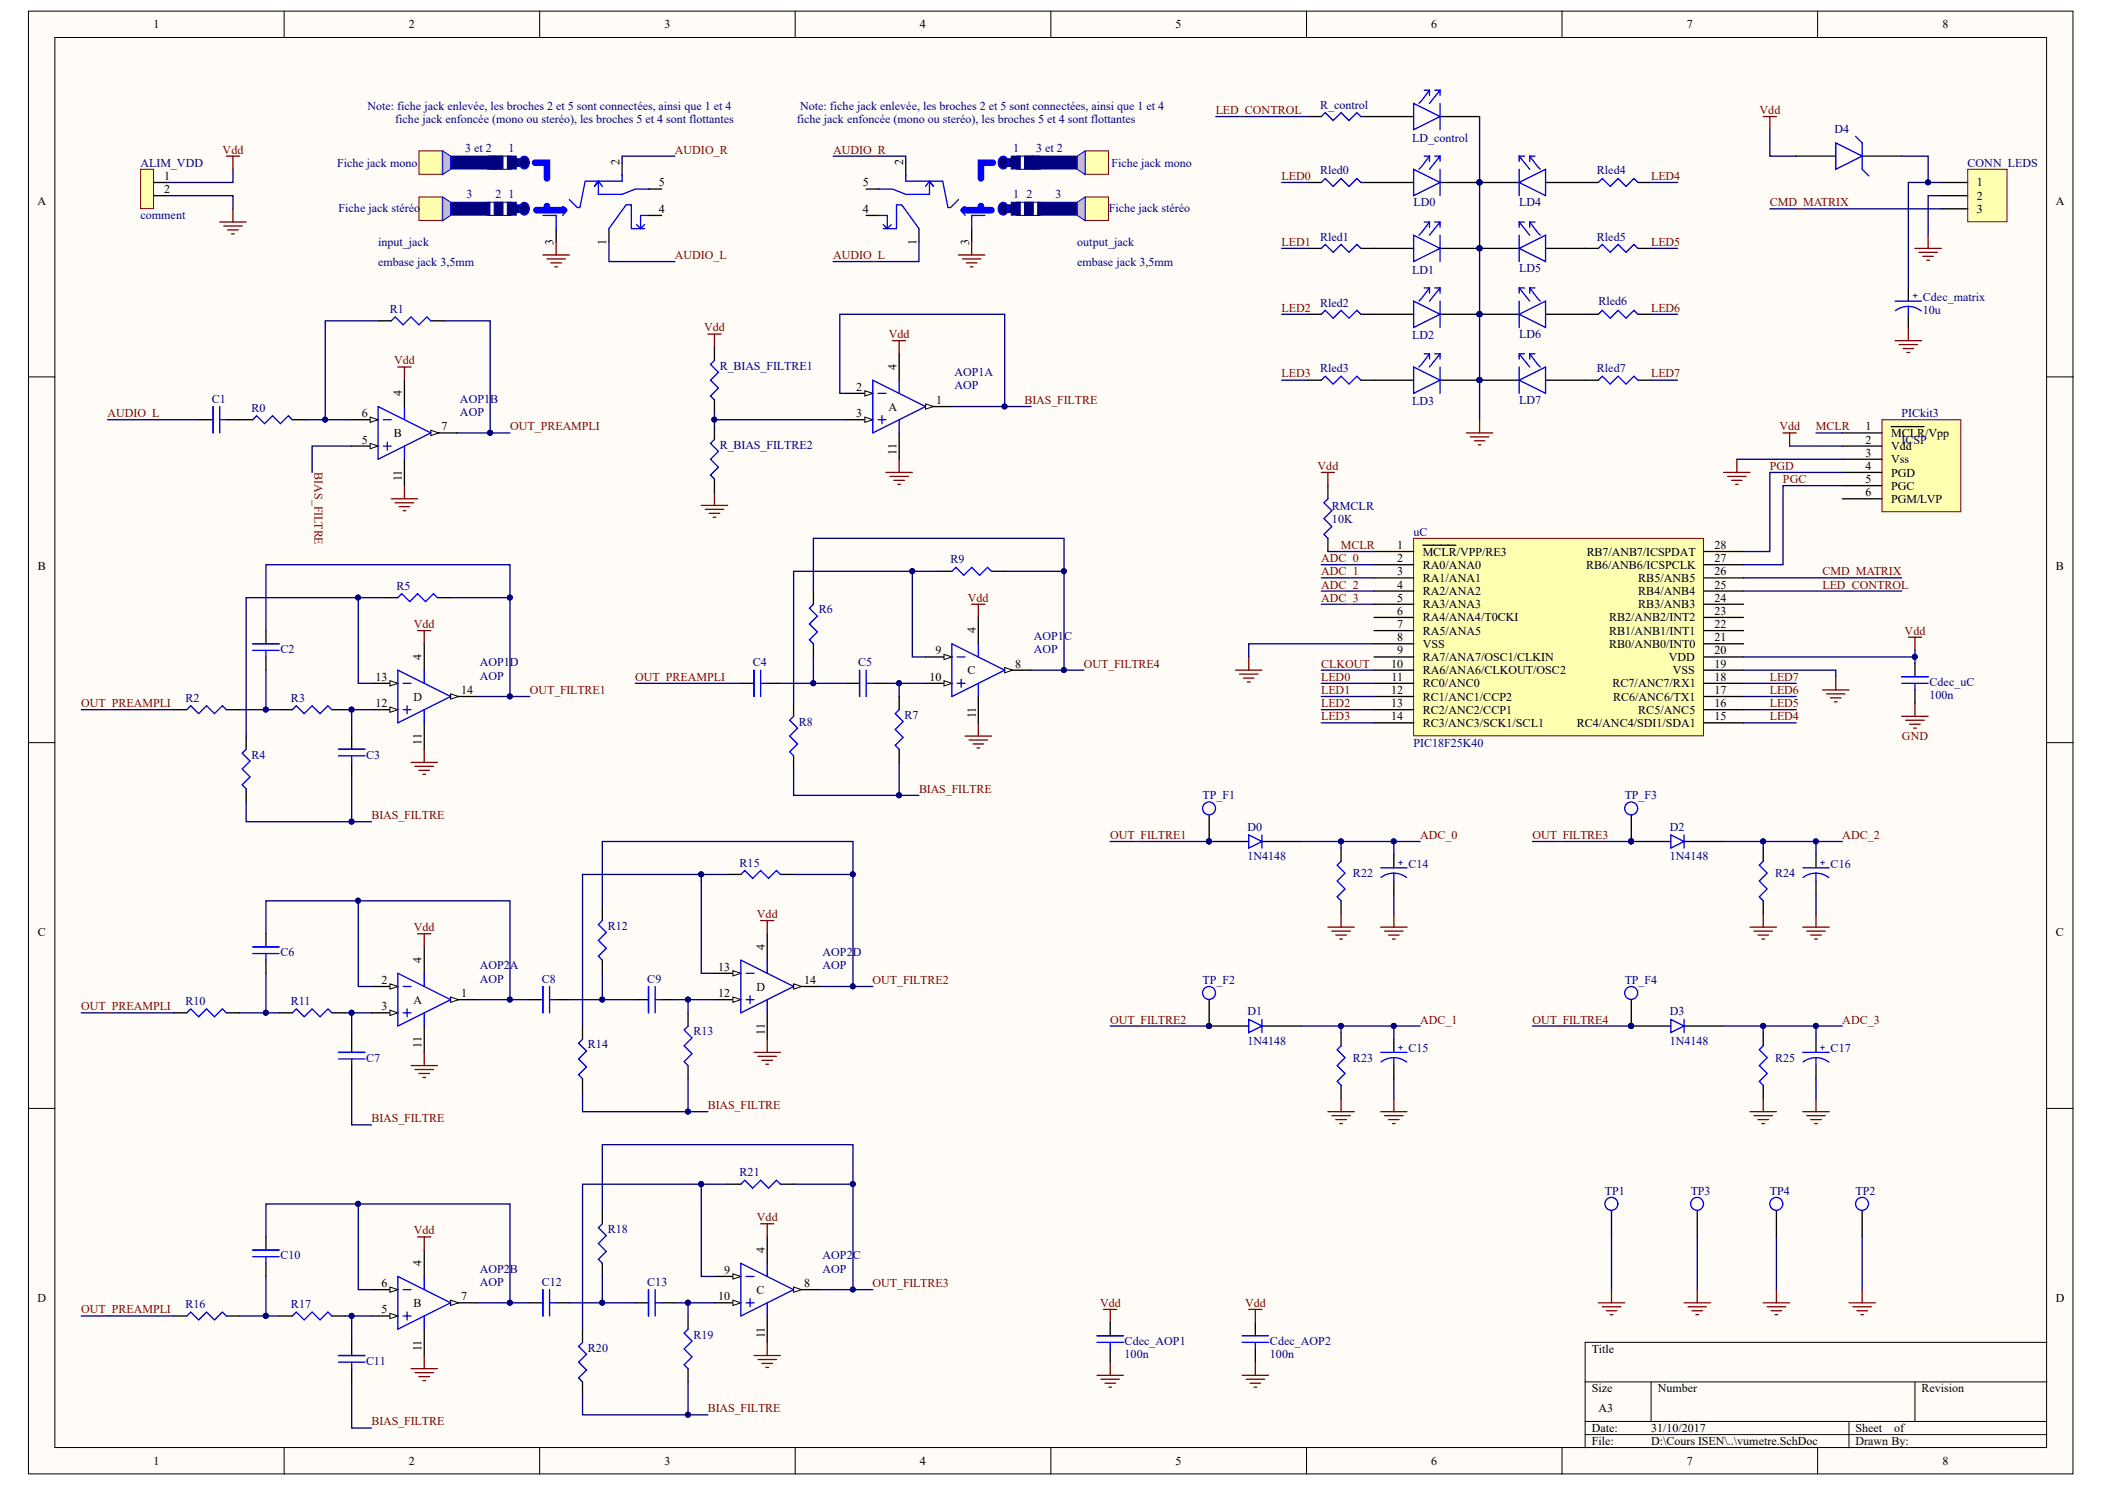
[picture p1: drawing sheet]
<svg xmlns="http://www.w3.org/2000/svg" width="297mm" height="210mm" viewBox="0 0 297 210" stroke-linecap="round" stroke-linejoin="round" font-family="sans-serif">
<defs><g id="words">
<g font-size="1.7">
<text x="21.7" y="4">1</text>
<text x="57.7" y="4">2</text>
<text x="93.7" y="4">3</text>
<text x="129.8" y="4">4</text>
<text x="165.9" y="4">5</text>
<text x="202" y="4">6</text>
<text x="238" y="4">7</text>
<text x="274.1" y="4">8</text>
<text x="87.4" y="23.3" transform="rotate(-90 87.4 23.3)">2</text>
<text x="127.4" y="23.3" transform="rotate(-90 127.4 23.3)">2</text>
<text x="5.3" y="28.9">A</text>
<text x="23.2" y="25.4">1</text>
<text x="23.2" y="27.2">2</text>
<text x="93" y="26.3">5</text>
<text x="121.7" y="26.3">5</text>
<text x="279" y="26.3">1</text>
<text x="279" y="28.2">2</text>
<text x="290.1" y="28.9">A</text>
<text x="78.1" y="34.6" transform="rotate(-90 78.1 34.6)">3</text>
<text x="85.5" y="34.6" transform="rotate(-90 85.5 34.6)">1</text>
<text x="93" y="30">4</text>
<text x="121.7" y="30">4</text>
<text x="129.3" y="34.6" transform="rotate(-90 129.3 34.6)">1</text>
<text x="136.8" y="34.6" transform="rotate(-90 136.8 34.6)">3</text>
<text x="279" y="30">3</text>
<text x="126.5" y="52.1" transform="rotate(-90 126.5 52.1)">4</text>
<text x="51" y="58.9">6</text>
<text x="56.7" y="55.9" transform="rotate(-90 56.7 55.9)">4</text>
<text x="120.8" y="55.1">2</text>
<text x="120.8" y="58.9">3</text>
<text x="125.4" y="57.9">A</text>
<text x="132.1" y="57">1</text>
<text x="51" y="62.6">5</text>
<text x="55.6" y="61.7">B</text>
<text x="62.3" y="60.7">7</text>
<text x="126.5" y="64.2" transform="rotate(-90 126.5 64.2)">11</text>
<text x="263.2" y="60.7">1</text>
<text x="263.2" y="62.6">2</text>
<text x="263.2" y="64.4">3</text>
<text x="266.9" y="61.7">MCLR/Vpp</text>
<text x="266.9" y="63.5">Vdd</text>
<text x="266.9" y="65.4">Vss</text>
<text x="56.7" y="67.9" transform="rotate(-90 56.7 67.9)">11</text>
<text x="263.2" y="66.3">4</text>
<text x="263.2" y="68.2">5</text>
<text x="263.2" y="70">6</text>
<text x="266.9" y="67.2">PGD</text>
<text x="266.9" y="69.1">PGC</text>
<text x="266.9" y="70.9">PGM/LVP</text>
<text x="197.1" y="77.4">1</text>
<text x="241.9" y="77.4">28</text>
<text x="5.3" y="80.4">B</text>
<text x="197.1" y="83">4</text>
<text x="197.1" y="81.2">3</text>
<text x="197.1" y="79.3">2</text>
<text x="200.8" y="84">RA2/ANA2</text>
<text x="200.8" y="82.1">RA1/ANA1</text>
<text x="200.8" y="80.2">RA0/ANA0</text>
<text x="200.8" y="78.4">MCLR/VPP/RE3</text>
<text x="223.8" y="80.2">RB6/ANB6/ICSPCLK</text>
<text x="223.9" y="78.4">RB7/ANB7/ICSPDAT</text>
<text x="231.2" y="82.1">RB5/ANB5</text>
<text x="231.2" y="84">RB4/ANB4</text>
<text x="241.9" y="79.3">27</text>
<text x="241.9" y="81.2">26</text>
<text x="241.9" y="83">25</text>
<text x="290.1" y="80.4">B</text>
<text x="137.7" y="89.3" transform="rotate(-90 137.7 89.3)">4</text>
<text x="197.1" y="88.6">7</text>
<text x="197.1" y="86.7">6</text>
<text x="197.1" y="84.9">5</text>
<text x="200.8" y="89.5">RA5/ANA5</text>
<text x="200.8" y="87.7">RA4/ANA4/T0CKI</text>
<text x="200.8" y="85.8">RA3/ANA3</text>
<text x="227.1" y="87.7">RB2/ANB2/INT2</text>
<text x="227.1" y="89.5">RB1/ANB1/INT1</text>
<text x="231.2" y="85.8">RB3/ANB3</text>
<text x="241.9" y="84.9">24</text>
<text x="241.9" y="86.7">23</text>
<text x="241.9" y="88.6">22</text>
<text x="59.5" y="93" transform="rotate(-90 59.5 93)">4</text>
<text x="132" y="92.3">9</text>
<text x="136.5" y="95.1">C</text>
<text x="143.3" y="94.2">8</text>
<text x="196.3" y="94.2">10</text>
<text x="197.1" y="92.3">9</text>
<text x="197.1" y="90.5">8</text>
<text x="200.8" y="95.1">RA6/ANA6/CLKOUT/OSC2</text>
<text x="200.8" y="93.2">RA7/ANA7/OSC1/CLKIN</text>
<text x="200.8" y="91.4">VSS</text>
<text x="227.1" y="91.4">RB0/ANB0/INT0</text>
<text x="235.5" y="93.2">VDD</text>
<text x="236" y="95.1">VSS</text>
<text x="241.9" y="90.5">21</text>
<text x="241.9" y="92.3">20</text>
<text x="241.9" y="94.2">19</text>
<text x="53" y="99.7">12</text>
<text x="53" y="96">13</text>
<text x="58.4" y="98.8">D</text>
<text x="65.1" y="97.9">14</text>
<text x="131.2" y="96">10</text>
<text x="137.7" y="101.4" transform="rotate(-90 137.7 101.4)">11</text>
<text x="196.3" y="101.6">14</text>
<text x="196.3" y="99.7">13</text>
<text x="196.3" y="97.9">12</text>
<text x="196.4" y="96">11</text>
<text x="200.8" y="100.7">RC2/ANC2/CCP1</text>
<text x="200.8" y="98.8">RC1/ANC1/CCP2</text>
<text x="200.8" y="97">RC0/ANC0</text>
<text x="227.5" y="97">RC7/ANC7/RX1</text>
<text x="227.6" y="98.8">RC6/ANC6/TX1</text>
<text x="231.2" y="100.7">RC5/ANC5</text>
<text x="241.9" y="96">18</text>
<text x="241.9" y="97.9">17</text>
<text x="241.9" y="99.7">16</text>
<text x="241.9" y="101.6">15</text>
<text x="59.5" y="105.1" transform="rotate(-90 59.5 105.1)">11</text>
<text x="200.8" y="102.5">RC3/ANC3/SCK1/SCL1</text>
<text x="222.5" y="102.5">RC4/ANC4/SDI1/SDA1</text>
<text x="5.3" y="132.1">C</text>
<text x="59.5" y="135.8" transform="rotate(-90 59.5 135.8)">4</text>
<text x="101.4" y="137">13</text>
<text x="107.9" y="134" transform="rotate(-90 107.9 134)">4</text>
<text x="290.1" y="132.1">C</text>
<text x="53.8" y="138.8">2</text>
<text x="53.8" y="142.5">3</text>
<text x="58.4" y="141.6">A</text>
<text x="65.1" y="140.7">1</text>
<text x="101.4" y="140.7">12</text>
<text x="106.8" y="139.7">D</text>
<text x="113.5" y="138.8">14</text>
<text x="59.5" y="147.9" transform="rotate(-90 59.5 147.9)">11</text>
<text x="107.9" y="146" transform="rotate(-90 107.9 146)">11</text>
<text x="59.5" y="178.6" transform="rotate(-90 59.5 178.6)">4</text>
<text x="102.2" y="179.7">9</text>
<text x="107.9" y="176.7" transform="rotate(-90 107.9 176.7)">4</text>
<text x="5.3" y="183.7">D</text>
<text x="53.8" y="185.3">5</text>
<text x="53.8" y="181.6">6</text>
<text x="58.4" y="184.3">B</text>
<text x="65.1" y="183.4">7</text>
<text x="101.4" y="183.4">10</text>
<text x="106.8" y="182.5">C</text>
<text x="113.5" y="181.6">8</text>
<text x="290.1" y="183.7">D</text>
<text x="59.5" y="190.6" transform="rotate(-90 59.5 190.6)">11</text>
<text x="107.9" y="188.7" transform="rotate(-90 107.9 188.7)">11</text>
<text x="224.6" y="190.8">Title</text>
<text x="224.6" y="196.4">Size</text>
<text x="233.9" y="196.4">Number</text>
<text x="271.1" y="196.4">Revision</text>
<text x="224.6" y="202">Date:</text>
<text x="224.6" y="203.9">File:</text>
<text x="225.6" y="199.2">A3</text>
<text x="233" y="202">31/10/2017</text>
<text x="233" y="203.9">D:\Cours ISEN\..\vumetre.SchDoc</text>
<text x="261.8" y="202">Sheet</text>
<text x="261.8" y="203.9">Drawn By:</text>
<text x="267.3" y="202">of</text>
<text x="21.7" y="206.6">1</text>
<text x="57.7" y="206.6">2</text>
<text x="93.7" y="206.6">3</text>
<text x="129.8" y="206.6">4</text>
<text x="165.9" y="206.6">5</text>
<text x="202" y="206.6">6</text>
<text x="238" y="206.6">7</text>
<text x="274.1" y="206.6">8</text>
</g>
<g font-size="1.7" fill="#000080">
<text x="51.8" y="15.5">Note: fiche jack enlevée, les broches 2 et 5 sont connectées, ainsi que 1 et 4</text>
<text x="55.8" y="17.4">fiche jack enfoncée (mono ou steréo), les broches 5 et 4 sont flottantes</text>
<text x="112.4" y="17.4">fiche jack enfoncée (mono ou steréo), les broches 5 et 4 sont flottantes</text>
<text x="112.9" y="15.5">Note: fiche jack enlevée, les broches 2 et 5 sont connectées, ainsi que 1 et 4</text>
<text x="186.3" y="15.3">R_control</text>
<text x="19.8" y="23.5">ALIM_VDD</text>
<text x="47.6" y="23.5">Fiche jack mono</text>
<text x="65.6" y="21.5">3 et 2</text>
<text x="71.8" y="21.5">1</text>
<text x="143" y="21.5">1</text>
<text x="146.2" y="21.5">3 et 2</text>
<text x="156.8" y="23.5">Fiche jack mono</text>
<text x="199.3" y="20">LD_control</text>
<text x="258.9" y="18.7">D4</text>
<text x="277.6" y="23.5">CONN_LEDS</text>
<text x="47.8" y="29.9">Fiche jack stéréo</text>
<text x="65.8" y="28">3</text>
<text x="69.9" y="28">2</text>
<text x="71.8" y="28">1</text>
<text x="143" y="28">1</text>
<text x="144.8" y="28">2</text>
<text x="148.9" y="28">3</text>
<text x="156.5" y="29.9">Fiche jack stéréo</text>
<text x="186.3" y="24.6">Rled0</text>
<text x="199.5" y="29.1">LD0</text>
<text x="214.4" y="29.1">LD4</text>
<text x="225.3" y="24.6">Rled4</text>
<text x="19.8" y="30.9">comment</text>
<text x="53.4" y="34.7">input_jack</text>
<text x="152" y="34.7">output_jack</text>
<text x="186.3" y="33.9">Rled1</text>
<text x="225.3" y="33.9">Rled5</text>
<text x="53.4" y="37.5">embase jack 3,5mm</text>
<text x="152" y="37.5">embase jack 3,5mm</text>
<text x="199.3" y="38.6">LD1</text>
<text x="214.4" y="38.4">LD5</text>
<text x="55" y="44.2">R1</text>
<text x="186.3" y="43.2">Rled2</text>
<text x="199.3" y="47.9">LD2</text>
<text x="214.4" y="47.7">LD6</text>
<text x="225.6" y="43">Rled6</text>
<text x="271.3" y="44.3">10u</text>
<text x="271.3" y="42.5">Cdec_matrix</text>
<text x="101.6" y="52.1">R_BIAS_FILTRE1</text>
<text x="134.7" y="53.1">AOP1A</text>
<text x="186.3" y="52.5">Rled3</text>
<text x="225.3" y="52.5">Rled7</text>
<text x="29.9" y="56.8">C1</text>
<text x="35.5" y="58.1">R0</text>
<text x="64.9" y="56.8">AOP1B</text>
<text x="64.9" y="58.7">AOP</text>
<text x="134.7" y="54.9">AOP</text>
<text x="199.3" y="57.2">LD3</text>
<text x="214.4" y="57">LD7</text>
<text x="268.3" y="58.9">PICkit3</text>
<text x="101.6" y="63.3">R_BIAS_FILTRE2</text>
<text x="268.3" y="62.6">ICSP</text>
<text x="188" y="71.9">RMCLR</text>
<text x="188" y="73.7">10K</text>
<text x="199.5" y="75.6">uC</text>
<text x="55.9" y="83.2">R5</text>
<text x="134.1" y="79.5">R9</text>
<text x="115.5" y="86.5">R6</text>
<text x="39.6" y="92.1">C2</text>
<text x="67.7" y="94">AOP1D</text>
<text x="67.7" y="95.9">AOP</text>
<text x="106.2" y="94">C4</text>
<text x="121.1" y="94">C5</text>
<text x="145.9" y="90.3">AOP1C</text>
<text x="145.9" y="92.1">AOP</text>
<text x="26.2" y="99">R2</text>
<text x="41.1" y="99">R3</text>
<text x="127.6" y="101.4">R7</text>
<text x="272.3" y="98.6">100n</text>
<text x="272.3" y="96.8">Cdec_uC</text>
<text x="35.5" y="107">R4</text>
<text x="51.7" y="107">C3</text>
<text x="112.7" y="102.4">R8</text>
<text x="199.5" y="105.3">PIC18F25K40</text>
<text x="169.7" y="112.8">TP_F1</text>
<text x="229.3" y="112.8">TP_F3</text>
<text x="176" y="117.2">D0</text>
<text x="235.6" y="117.2">D2</text>
<text x="104.4" y="122.3">R15</text>
<text x="176" y="121.3">1N4148</text>
<text x="190.9" y="123.7">R22</text>
<text x="198.7" y="122.4">C14</text>
<text x="235.6" y="121.3">1N4148</text>
<text x="250.5" y="123.7">R24</text>
<text x="258.3" y="122.4">C16</text>
<text x="85.8" y="131.2">R12</text>
<text x="39.6" y="134.9">C6</text>
<text x="67.7" y="136.7">AOP2A</text>
<text x="116.1" y="134.9">AOP2D</text>
<text x="116.1" y="136.7">AOP</text>
<text x="26.2" y="141.8">R10</text>
<text x="41.1" y="141.8">R11</text>
<text x="67.7" y="138.6">AOP</text>
<text x="76.5" y="138.6">C8</text>
<text x="91.3" y="138.6">C9</text>
<text x="169.7" y="138.8">TP_F2</text>
<text x="176" y="143.2">D1</text>
<text x="229.3" y="138.8">TP_F4</text>
<text x="235.6" y="143.2">D3</text>
<text x="51.7" y="149.8">C7</text>
<text x="83" y="147.9">R14</text>
<text x="97.8" y="146">R13</text>
<text x="176" y="147.3">1N4148</text>
<text x="190.9" y="149.8">R23</text>
<text x="198.7" y="148.4">C15</text>
<text x="235.6" y="147.3">1N4148</text>
<text x="250.5" y="149.8">R25</text>
<text x="258.3" y="148.4">C17</text>
<text x="104.4" y="165.9">R21</text>
<text x="85.8" y="174">R18</text>
<text x="226.5" y="168.5">TP1</text>
<text x="238.6" y="168.5">TP3</text>
<text x="249.7" y="168.5">TP4</text>
<text x="261.8" y="168.5">TP2</text>
<text x="39.6" y="177.7">C10</text>
<text x="67.7" y="179.5">AOP2B</text>
<text x="116.1" y="177.7">AOP2C</text>
<text x="116.1" y="179.5">AOP</text>
<text x="26.2" y="184.6">R16</text>
<text x="41.1" y="184.6">R17</text>
<text x="67.7" y="181.4">AOP</text>
<text x="76.5" y="181.4">C12</text>
<text x="91.3" y="181.4">C13</text>
<text x="83" y="190.7">R20</text>
<text x="97.8" y="188.8">R19</text>
<text x="158.7" y="191.6">100n</text>
<text x="158.7" y="189.7">Cdec_AOP1</text>
<text x="179.2" y="191.6">100n</text>
<text x="179.2" y="189.7">Cdec_AOP2</text>
<text x="51.7" y="192.5">C11</text>
</g>
<g font-size="1.7" fill="#800000">
<text x="171.6" y="16.1">LED_CONTROL</text>
<text x="248.3" y="16.1">Vdd</text>
<text x="31.4" y="21.7">Vdd</text>
<text x="95.2" y="21.7">AUDIO_R</text>
<text x="117.6" y="21.7">AUDIO_R</text>
<text x="180.9" y="25.4">LED0</text>
<text x="233" y="25.4">LED4</text>
<text x="249.7" y="29.1">CMD_MATRIX</text>
<text x="180.9" y="34.7">LED1</text>
<text x="233" y="34.7">LED5</text>
<text x="95.2" y="36.5">AUDIO_L</text>
<text x="117.6" y="36.5">AUDIO_L</text>
<text x="99.4" y="46.7">Vdd</text>
<text x="125.4" y="47.7">Vdd</text>
<text x="180.9" y="44">LED2</text>
<text x="233" y="44">LED6</text>
<text x="55.6" y="51.4">Vdd</text>
<text x="180.9" y="53.2">LED3</text>
<text x="233" y="53.2">LED7</text>
<text x="15.2" y="58.9">AUDIO_L</text>
<text x="144.6" y="57">BIAS_FILTRE</text>
<text x="72" y="60.7">OUT_PREAMPLI</text>
<text x="251.1" y="60.7">Vdd</text>
<text x="256.3" y="60.7">MCLR</text>
<text x="44.4" y="66.6" transform="rotate(90 44.4 66.6)">BIAS_FILTRE</text>
<text x="185.9" y="66.3">Vdd</text>
<text x="249.7" y="66.3">PGD</text>
<text x="251.6" y="68.2">PGC</text>
<text x="189.2" y="77.4">MCLR</text>
<text x="186.4" y="79.3">ADC_0</text>
<text x="186.4" y="81.2">ADC_1</text>
<text x="186.4" y="83">ADC_2</text>
<text x="257.2" y="81.2">CMD_MATRIX</text>
<text x="257.2" y="83">LED_CONTROL</text>
<text x="58.4" y="88.6">Vdd</text>
<text x="136.6" y="84.9">Vdd</text>
<text x="186.4" y="84.9">ADC_3</text>
<text x="268.8" y="89.5">Vdd</text>
<text x="152.9" y="94.2">OUT_FILTRE4</text>
<text x="186.4" y="94.2">CLKOUT</text>
<text x="11.5" y="99.7">OUT_PREAMPLI</text>
<text x="74.8" y="97.9">OUT_FILTRE1</text>
<text x="89.6" y="96">OUT_PREAMPLI</text>
<text x="186.4" y="96">LED0</text>
<text x="186.4" y="97.9">LED1</text>
<text x="186.4" y="99.7">LED2</text>
<text x="186.4" y="101.6">LED3</text>
<text x="249.7" y="101.6">LED4</text>
<text x="249.7" y="99.7">LED5</text>
<text x="249.7" y="97.9">LED6</text>
<text x="249.7" y="96">LED7</text>
<text x="268.4" y="104.4">GND</text>
<text x="129.7" y="111.8">BIAS_FILTRE</text>
<text x="52.4" y="115.5">BIAS_FILTRE</text>
<text x="156.7" y="118.3">OUT_FILTRE1</text>
<text x="200.4" y="118.3">ADC_0</text>
<text x="216.2" y="118.3">OUT_FILTRE3</text>
<text x="260" y="118.3">ADC_2</text>
<text x="58.4" y="131.3">Vdd</text>
<text x="106.8" y="129.5">Vdd</text>
<text x="11.5" y="142.5">OUT_PREAMPLI</text>
<text x="123.1" y="138.8">OUT_FILTRE2</text>
<text x="156.7" y="144.4">OUT_FILTRE2</text>
<text x="200.4" y="144.4">ADC_1</text>
<text x="216.2" y="144.4">OUT_FILTRE4</text>
<text x="260" y="144.4">ADC_3</text>
<text x="52.4" y="158.3">BIAS_FILTRE</text>
<text x="99.9" y="156.5">BIAS_FILTRE</text>
<text x="106.8" y="172.3">Vdd</text>
<text x="58.4" y="174.1">Vdd</text>
<text x="11.5" y="185.3">OUT_PREAMPLI</text>
<text x="123.1" y="181.6">OUT_FILTRE3</text>
<text x="155.2" y="184.3">Vdd</text>
<text x="175.7" y="184.3">Vdd</text>
<text x="52.4" y="201.1">BIAS_FILTRE</text>
<text x="99.9" y="199.2">BIAS_FILTRE</text>
</g>
<g font-size="1.4" fill="#000080">
<text x="269.9" y="42.2">+</text>
<text x="197.3" y="122.1">+</text>
<text x="256.8" y="122.1">+</text>
<text x="197.3" y="148.2">+</text>
<text x="256.8" y="148.2">+</text>
</g>
</g></defs>
<g fill="#fffcf8" stroke="#000" stroke-width=".14">
<path d="M4 1.6h288.5v206.3h-288.5z"/>
<path d="M7.7 5.3h281.1v198.9h-281.1z"/>
</g>
<g fill="none" stroke="#000" stroke-width=".14">
<path d="M40.1 1.6v3.7M76.2 1.6v3.7M112.2 1.6v3.7M148.3 1.6v3.7M184.4 1.6v3.7M220.4 1.6v3.7M256.5 1.6v3.7M4 53.2h3.7M288.8 53.2h3.8M4 104.8h3.7M288.8 104.8h3.8M4 156.4h3.7"/>
<path d="M288.8 156.4h3.8M223.7 194.9h65.1M233 194.9v5.6M270.2 194.9v5.6M288.8 189.4h-65.1v14.8M40.1 204.2v3.8M76.2 204.2v3.8M112.2 204.2v3.8M148.3 204.2v3.8M184.4 204.2v3.8M220.4 204.2v3.8M223.7 200.5h65.1"/>
<path d="M223.7 202.4h65.1M256.5 204.2v3.8M260.9 200.5v3.7"/>
</g>
<path d="M265.6 59.2h11.1v13h-11.1z" fill="#ffffb0" stroke="#800000" stroke-width=".14"/>
<path d="M187.4 68.5v1.9M187.4 75.9v1.9M260 61.1h5.6M260 62.9h5.6M260 64.8h5.6M260 66.6h5.6M260 68.5h5.6M260 70.4h5.6M266.9 60.2h4.6M177.1 186.6v1.8M177.1 190.3v1.8" fill="none" stroke="#000" stroke-width=".19"/>
<path d="M187.4 70.4l-.6 .5 1.1 1.1-1.1 1.2 1.1 1.1-1.1 1.1 .6 .5M175.3 188.4h3.7M175.3 189.4h3.7M177.1 189.4v.9" fill="none" stroke="#00f" stroke-width=".19"/>
<g fill="none" stroke="#800000" stroke-width=".19">
<path d="M99.9 47.1h1.8M100.8 47.1v1.9M99 71.3h3.7M99.5 71.9h2.6M100.1 72.4h1.5M100.6 73h.4M100.8 69.4v1.9M186.4 66.6h1.9M187.4 66.6v1.9M243.2 66.6h3.7M243.8 67.2h2.6M244.3 67.8h1.5"/>
<path d="M244.9 68.3h.4M245.1 64.8v1.8M251.6 61.1h1.9M252.5 61.1v1.8M174.3 94.5h3.8M174.9 95.1h2.6M175.5 95.7h1.5M176 96.2h.4M176.2 92.7v1.8M257.2 97.3h3.7M257.7 97.9h2.7M258.3 98.4h1.5"/>
<path d="M258.9 99h.3M259 95.5v1.8M269.3 89.9h1.8M270.2 89.9v1.8M270.2 99.2v1.8M268.4 101h3.7M268.9 101.6h2.6M269.5 102.2h1.5M270 102.7h.4M175.3 194h3.7M175.8 194.6h2.6M176.2 184.7h1.9"/>
<path d="M176.4 195.1h1.5M177 195.7h.3M177.1 184.7v1.9M177.1 192.1v1.9"/>
</g>
<path d="M245.1 64.8h14.9M252.5 62.9h7.5M256.3 61.1h3.7M260 66.6h-10.3v11.2h-3.7M260 68.5h-8.4v11.2h-5.6M246 94.5h13v1M270.2 91.7v1h-24.2M270.2 92.7v.9" fill="none" stroke="#000080" stroke-width=".19"/>
<circle cx="270.2" cy="92.7" r=".35" fill="#000080" stroke="#000080" stroke-width=".14"/>
<path d="M19.8 23.9h1.9v5.5h-1.9z" fill="#ffffb0" stroke="#800000" stroke-width=".14"/>
<g fill="none" stroke="#000" stroke-width=".19">
<path d="M21.7 25.7h1.9M21.7 27.6h1.9M184.6 25.7h1.8M184.6 35h1.8M192 25.7h7.5M192 35h7.5M203.2 25.7h5.6M203.2 35h5.6M184.6 44.3h1.8M184.6 53.6h1.8M192 44.3h7.5M192 53.6h7.5"/>
<path d="M203.2 44.3h5.6M203.2 53.6h5.6M227.4 170.8v3.7M239.5 170.8v3.7M250.7 170.8v3.7M262.8 170.8v3.7"/>
</g>
<g fill="none" stroke="#800000" stroke-width=".19">
<path d="M31 31.3h3.7M31.6 31.9h2.6M31.9 22h1.9M32.1 32.4h1.5M32.7 33h.4M32.9 22v1.9M32.9 29.5v1.8M225.5 183.8h3.8M226.1 184.3h2.6M226.7 184.9h1.4M227.2 185.5h.4M227.4 181.9v1.9"/>
<path d="M237.6 183.8h3.8M238.2 184.3h2.6M238.8 184.9h1.4M239.3 185.5h.4M239.5 181.9v1.9M248.8 183.8h3.7M249.4 184.3h2.6M249.9 184.9h1.5M250.5 185.5h.4M250.7 181.9v1.9M260.9 183.8h3.7M261.5 184.3h2.6"/>
<path d="M262 184.9h1.5M262.6 185.5h.4M262.8 181.9v1.9"/>
</g>
<path d="M23.6 27.6h9.3v1.9M32.9 23.9v1.8h-9.3M186.4 94.5h7.5M227.4 174.5v7.4M239.5 174.5v7.4M250.7 174.5v7.4M262.8 174.5v7.4" fill="none" stroke="#000080" stroke-width=".19"/>
<g fill="none" stroke="#00f" stroke-width=".19">
<path d="M186.4 25.7l.6-.5 1.1 1.1 1.1-1.1 1.2 1.1 1.1-1.1 .5 .5M186.4 35l.6-.5 1.1 1.1 1.1-1.1 1.2 1.1 1.1-1.1 .5 .5M199.5 23.9l3.7 1.8-3.7 1.9zM199.5 33.2l3.7 1.8-3.7 1.9zM201 22h.7M201 31.3h.7M201.7 22l-1.5 1.9M201.7 31.3l-1.5 1.9M201.7 22v.8M201.7 31.3v.8M202.5 22h.7M202.5 31.3h.7"/>
<path d="M203.2 22v.8M203.2 23.9v3.7M203.2 31.3v.8M203.2 33.2v3.7M203.2 22l-1.5 1.9M203.2 31.3l-1.5 1.9M186.4 44.3l.6-.5 1.1 1.1 1.1-1.1 1.2 1.1 1.1-1.1 .5 .5M186.4 53.6l.6-.5 1.1 1.1 1.1-1.1 1.2 1.1 1.1-1.1 .5 .5M199.5 42.5l3.7 1.8-3.7 1.9zM199.5 51.8l3.7 1.8-3.7 1.9zM201 40.6h.7M201 49.9h.7"/>
<path d="M201.7 40.6l-1.5 1.9M201.7 49.9l-1.5 1.9M201.7 40.6v.8M201.7 49.9v.8M202.5 40.6h.7M202.5 49.9h.7M203.2 40.6v.8M203.2 42.5v3.7M203.2 49.9v.8M203.2 51.8v3.7M203.2 40.6l-1.5 1.9M203.2 49.9l-1.5 1.9"/>
<circle cx="227.4" cy="169.8" r=".91"/>
<circle cx="239.5" cy="169.8" r=".91"/>
<circle cx="250.7" cy="169.8" r=".91"/>
<circle cx="262.8" cy="169.8" r=".91"/>
</g>
<g fill="#000080" stroke="#000080" stroke-width=".14">
<circle cx="208.8" cy="25.7" r=".35"/>
<circle cx="208.8" cy="35" r=".35"/>
<circle cx="208.8" cy="44.3" r=".35"/>
<circle cx="208.8" cy="53.6" r=".35"/>
</g>
<path d="M199.5 75.9h40.9v27.9h-40.9z" fill="#ffffb0" stroke="#800000" stroke-width=".14"/>
<g fill="none" stroke="#000" stroke-width=".19">
<path d="M78.5 32.2v1.9M85.9 32.2v1.9M87.8 23v1.8M91.5 30.4h1.9M91.5 26.7h1.9M28.2 59.2h1.9M31.9 59.2h3.8M41.2 59.2h1.9M53.3 45.3h1.9M60.8 45.3h1.9M193.9 77.8h5.6M193.9 79.7h5.6"/>
<path d="M200.8 76.9h4.6M240.4 77.8h5.6M240.4 79.7h5.6M37.5 89v1.8M37.5 92.7v1.8M104.5 96.4h1.9M108.3 96.4h1.8M114.8 83.4v1.8M114.8 90.8v1.9M119.4 96.4h1.9M123.2 96.4h1.8M126.9 98.3v1.8"/>
<path d="M193.9 81.5h5.6M193.9 83.4h5.6M193.9 85.2h5.6M193.9 87.1h5.6M193.9 89h5.6M193.9 90.8h5.6M193.9 92.7h5.6M193.9 94.5h5.6M193.9 96.4h5.6M193.9 98.3h5.6M240.4 81.5h5.6M240.4 83.4h5.6"/>
<path d="M240.4 85.2h5.6M240.4 87.1h5.6M240.4 89h5.6M240.4 90.8h5.6M240.4 92.7h5.6M240.4 94.5h5.6M240.4 96.4h5.6M240.4 98.3h5.6M24.5 100.1h1.9M31.9 100.1h1.9M39.4 100.1h1.8M46.8 100.1h1.9"/>
<path d="M49.6 103.8v1.9M49.6 107.5v1.9M126.9 105.7v1.8M170.6 118.7h5.6M178.1 118.7h5.6M189.2 119.6v1.9M193.9 100.1h5.6M193.9 102h5.6M230.2 118.7h5.6M237.6 118.7h5.6M240.4 100.1h5.6M240.4 102h5.6"/>
<path d="M248.8 119.6v1.9M189.2 127.1v1.8M248.8 127.1v1.8M170.6 144.7h5.6M178.1 144.7h5.6M189.2 145.7v1.8M189.2 153.1v1.9M230.2 144.7h5.6M237.6 144.7h5.6M248.8 145.7v1.8M248.8 153.1v1.9M156.7 186.6v1.8"/>
<path d="M156.7 190.3v1.8"/>
</g>
<g fill="none" stroke="#000080" stroke-width=".19">
<path d="M15.2 59.2h13M45.9 59.2h3.7M53.3 45.3h-7.4v13.9h-2.8M62.7 45.3h6.5v15.8h-4.7M49.6 62.9h-5.6v3.7M69.2 61.1h2.8M186.4 79.7h7.5M187.4 77.8h6.5M37.5 94.5v5.6M89.6 96.4h14.9M186.4 96.4h7.5M186.4 98.3h7.5"/>
<path d="M186.4 81.5h7.5M186.4 83.4h7.5M186.4 85.2h7.5M193.9 90.8h-17.7v1.9M11.5 100.1h13M49.6 100.1v3.7M156.7 118.7h13.9M186.4 100.1h7.5M186.4 102h7.5M189.2 118.7v.9M196.7 118.7h3.7M216.2 118.7h14"/>
<path d="M248.8 118.7v.9M256.3 118.7h3.7M196.7 126.1v2.8M256.3 126.1v2.8M156.7 144.7h13.9M189.2 144.7v1M196.7 144.7h3.7M216.2 144.7h14M248.8 144.7v1M256.3 144.7h3.7M256.3 152.2v2.8"/>
</g>
<g fill="none" stroke="#800000" stroke-width=".19">
<path d="M56.1 51.8h1.9M57.1 51.8v1.8M55.2 70.4h3.7M55.8 70.9h2.6M56.3 71.5h1.5M56.9 72h.4M57.1 68.5v1.9M58.9 89h1.9M59.9 89v1.8M137.1 85.2h1.9M138 85.2v1.9M58 107.5h3.7"/>
<path d="M58.6 108.1h2.6M59.1 108.7h1.5M59.7 109.2h.3M59.9 105.7v1.8M136.2 103.8h3.7M136.7 104.4h2.7M137.3 104.9h1.5M137.9 105.5h.3M138 102v1.8M187.4 130.8h3.7M187.9 131.3h2.6M188.5 131.9h1.5"/>
<path d="M189.1 132.5h.3M189.2 128.9v1.9M194.8 130.8h3.7M195.4 131.3h2.6M195.9 131.9h1.5M196.5 132.5h.4M196.7 128.9v1.9M246.9 130.8h3.8M247.5 131.3h2.6M248.1 131.9h1.5M248.6 132.5h.4M248.8 128.9v1.9"/>
<path d="M254.4 130.8h3.7M255 131.3h2.6M255.5 131.9h1.5M256.1 132.5h.3M256.3 128.9v1.9M187.4 156.8h3.7M187.9 157.4h2.6M188.5 157.9h1.5M189.1 158.5h.3M189.2 155v1.8M194.8 156.8h3.7M195.4 157.4h2.6"/>
<path d="M195.9 157.9h1.5M196.5 158.5h.4M196.7 155v1.8M246.9 156.8h3.8M247.5 157.4h2.6M248.1 157.9h1.5M248.6 158.5h.4M248.8 155v1.8M254.4 156.8h3.7M255 157.4h2.6M255.5 157.9h1.5M256.1 158.5h.3"/>
<path d="M256.3 155v1.8M154.8 194h3.7M155.4 194.6h2.6M155.7 184.7h1.9M155.9 195.1h1.5M156.5 195.7h.4M156.7 184.7v1.9M156.7 192.1v1.9"/>
</g>
<g fill="none" stroke="#00f" stroke-width=".19">
<path d="M30.1 57.3v3.8M31 59.2h.9M31 57.3v3.8M35.7 59.2l.5-.5 1.1 1.1 1.2-1.1 1.1 1.1 1.1-1.1 .5 .5M55.2 45.3l.6-.6 1.1 1.1 1.1-1.1 1.1 1.1 1.1-1.1 .6 .6M35.7 90.8h3.7M35.7 91.7h3.7M37.5 91.7v1M106.4 94.5v3.8M107.3 96.4h1M107.3 94.5v3.8M114.8 85.2l-.6 .6 1.1 1.1-1.1 1.1 1.1 1.1-1.1 1.2 .6 .5"/>
<path d="M121.3 94.5v3.8M122.2 96.4h1M122.2 94.5v3.8M26.4 100.1l.5-.5 1.1 1.1 1.1-1.1 1.2 1.1 1.1-1.1 .5 .5M41.2 100.1l.6-.5 1.1 1.1 1.1-1.1 1.2 1.1 1.1-1.1 .5 .5M47.8 105.7h3.7M47.8 106.6h3.7M49.6 106.6v.9M126.9 100.1l-.6 .6 1.1 1.1-1.1 1.1 1.1 1.1-1.1 1.1 .6 .6M176.2 117.8l1.9 .9-1.9 .9zM178.1 117.8v1.8M235.8 117.8l1.8 .9-1.8 .9z"/>
<path d="M237.6 117.8v1.8M189.2 121.5l-.5 .6 1.1 1.1-1.1 1.1 1.1 1.1-1.1 1.1 .5 .6M248.8 121.5l-.5 .6 1.1 1.1-1.1 1.1 1.1 1.1-1.1 1.1 .5 .6M176.2 143.8l1.9 .9-1.9 1zM178.1 143.8v1.9M189.2 147.5l-.5 .6 1.1 1.1-1.1 1.1 1.1 1.1-1.1 1.1 .5 .6M235.8 143.8l1.8 .9-1.8 1zM237.6 143.8v1.9M248.8 147.5l-.5 .6 1.1 1.1-1.1 1.1 1.1 1.1-1.1 1.1 .5 .6M154.8 188.4h3.7M154.8 189.4h3.7M156.7 189.4v.9"/>
</g>
<g fill="#000080" stroke="#000080" stroke-width=".14">
<path d="M69.7 28.5h1.3v1.9h-1.3z"/>
<path d="M63.6 28.5h5.5v1.9h-5.5z"/>
<path d="M71.6 28.5h1.3v1.9h-1.3z"/>
<path d="M72.9 28.9h.5v1.1h-.5z"/>
<circle cx="45.9" cy="59.2" r=".35"/>
<circle cx="69.2" cy="61" r=".35"/>
<circle cx="49.6" cy="100.1" r=".35"/>
<circle cx="37.5" cy="100.1" r=".35"/>
<circle cx="170.6" cy="118.7" r=".35"/>
<circle cx="189.2" cy="118.7" r=".35"/>
<circle cx="196.7" cy="118.7" r=".35"/>
<circle cx="170.6" cy="144.7" r=".35"/>
<circle cx="189.2" cy="144.7" r=".35"/>
<circle cx="196.7" cy="144.7" r=".35"/>
<circle cx="230.2" cy="118.7" r=".35"/>
<circle cx="248.8" cy="118.7" r=".35"/>
<circle cx="256.2" cy="118.7" r=".35"/>
<circle cx="230.2" cy="144.7" r=".35"/>
<circle cx="248.8" cy="144.7" r=".35"/>
<circle cx="256.2" cy="144.7" r=".35"/>
</g>
<path d="M73.5 28.8a.71 .71 0 0 1 .8-.2 .71 .71 0 0 1 .4 .8 .74 .74 0 0 1-.7 1 .74 .74 0 0 1-.7-1z" fill="#000080" stroke="#00f" stroke-width=".14"/>
<path d="M59.1 27.8h3.3v3.3h-3.3z" fill="#ffffb0" stroke="#800000" stroke-width=".14"/>
<path d="M62.5 27.8l1.1 .7v1.9l-1.1 .7z" fill-rule="evenodd" fill="#c0c0c0"/>
<path d="M62.5 27.8l1.1 .7v1.9l-1.1 .7z" fill="none" stroke="#00f" stroke-width=".14"/>
<path d="M68.8 28.5h3.3M68.8 30.4h3.3" fill="none" stroke="#000080" stroke-width=".14"/>
<path d="M76.6 30.4h1.9v1.8M80 29.6l-.6-.5 .6 .5-.6 .8M84.4 25.6l-.5 .7 .5-.7 .6 .7M84.4 25.7v1.7h3.4M85.9 32.2l2.4-3.3h.8v3.3h1.9M87.8 25.6h-5.2l-.8 3.7h-.3l-1.2-1.1M89.8 31.7l.6 .5 .6-.5M90.4 30.4v1.7" fill="none" stroke="#00f" stroke-width=".19"/>
<path d="M75.7 29.6h4.3" fill="none" stroke="#00f" stroke-width=".93" stroke-dasharray="3.9 3.9"/>
<g fill="#000080" stroke="#000080" stroke-width=".14">
<path d="M69.7 22h1.3v1.8h-1.3z"/>
<path d="M63.6 22h6.3v1.8h-6.3z"/>
<path d="M71.6 22h1.3v1.8h-1.3z"/>
<path d="M72.9 22.4h.5v1.1h-.5z"/>
</g>
<path d="M73.5 22.3a.71 .71 0 0 1 .8-.2 .71 .71 0 0 1 .4 .8 .74 .74 0 0 1-.7 .9 .74 .74 0 0 1-.7-.9z" fill="#000080" stroke="#00f" stroke-width=".14"/>
<path d="M59.1 21.3h3.3v3.3h-3.3z" fill="#ffffb0" stroke="#800000" stroke-width=".14"/>
<path d="M62.5 21.3l1.1 .7v1.9l-1.1 .7z" fill-rule="evenodd" fill="#c0c0c0"/>
<path d="M62.5 21.3l1.1 .7v1.9l-1.1 .7z" fill="none" stroke="#00f" stroke-width=".14"/>
<path d="M68.8 22h3.3M68.8 23.9h3.3" fill="none" stroke="#000080" stroke-width=".14"/>
<path d="M75.5 23h1.7v6.6" fill="none" stroke="#00f" stroke-width=".93" stroke-dasharray="3.9 3.9"/>
<path d="M87.8 24.6v1M90.4 30.4h1.1M91.7 26.7h-2.1l-1.8 .7" fill="none" stroke="#00f" stroke-width=".19"/>
<path d="M76.6 36h3.7M77.2 36.5h2.6M77.7 37.1h1.5M78.3 37.6h.4M78.5 34.1v1.9" fill="none" stroke="#800000" stroke-width=".19"/>
<path d="M85.9 34.1v2.8h9.3" fill="none" stroke="#000080" stroke-width=".19"/>
<path d="M122.2 30.4h1.9M122.2 26.7h1.9M127.8 23v1.8M129.7 32.2v1.9M137.1 32.2v1.9" fill="none" stroke="#000" stroke-width=".19"/>
<g fill="#000080" stroke="#000080" stroke-width=".14">
<path d="M144.6 28.5h1.2v1.9h-1.2z"/>
<path d="M146.4 28.5h5.6v1.9h-5.6z"/>
<path d="M142.7 28.5h1.3v1.9h-1.3z"/>
<path d="M142.1 28.9h.6v1.1h-.6z"/>
</g>
<path d="M141.1 28.8a.72 .72 0 0 1 .8-.2 .72 .72 0 0 1 .4 .8 .74 .74 0 0 1-.7 1 .74 .74 0 0 1-.8-1z" fill="#000080" stroke="#00f" stroke-width=".14"/>
<path d="M153.1 27.8h3.3v3.3h-3.3z" fill="#ffffb0" stroke="#800000" stroke-width=".14"/>
<path d="M152 28.5l1.1-.7v3.3l-1.1-.7z" fill-rule="evenodd" fill="#c0c0c0"/>
<path d="M152 28.5l1.1-.7v3.3l-1.1-.7z" fill="none" stroke="#00f" stroke-width=".14"/>
<path d="M143.4 28.5h3.4M143.4 30.4h3.4" fill="none" stroke="#000080" stroke-width=".14"/>
<path d="M124.6 32.2h1.9v-3.3h.8l2.4 3.3M124.6 31.7l.6 .5 .6-.5M125.2 30.4v1.7M127.8 25.6h5.2l.8 3.7h.3l1.2-1.1M131.2 25.6l.5 .7-.5-.7-.6 .7M131.2 25.7v1.7h-3.4M135.6 29.6l.6-.5-.6 .5 .6 .8M139 30.4h-1.9v1.8" fill="none" stroke="#00f" stroke-width=".19"/>
<path d="M139.9 29.6h-4.3" fill="none" stroke="#00f" stroke-width=".93" stroke-dasharray="3.9 3.9"/>
<g fill="#000080" stroke="#000080" stroke-width=".14">
<path d="M144.6 22h1.2v1.8h-1.2z"/>
<path d="M145.7 22h6.3v1.8h-6.3z"/>
<path d="M142.7 22h1.3v1.8h-1.3z"/>
<path d="M142.1 22.4h.6v1.1h-.6z"/>
</g>
<path d="M141.1 22.3a.72 .72 0 0 1 .8-.2 .72 .72 0 0 1 .4 .8 .74 .74 0 0 1-.7 .9 .74 .74 0 0 1-.8-.9z" fill="#000080" stroke="#00f" stroke-width=".14"/>
<path d="M153.1 21.3h3.3v3.3h-3.3z" fill="#ffffb0" stroke="#800000" stroke-width=".14"/>
<path d="M152 22l1.1-.7v3.3l-1.1-.7z" fill-rule="evenodd" fill="#c0c0c0"/>
<path d="M152 22l1.1-.7v3.3l-1.1-.7z" fill="none" stroke="#00f" stroke-width=".14"/>
<path d="M143.4 22h3.4M143.4 23.9h3.4" fill="none" stroke="#000080" stroke-width=".14"/>
<path d="M140.1 23h-1.7v6.6" fill="none" stroke="#00f" stroke-width=".93" stroke-dasharray="3.9 3.9"/>
<path d="M123.9 26.7h2l1.9 .7M124.1 30.4h1.1M127.8 24.6v1M100.8 50.8l-.5 .6 1.1 1.1-1.1 1.1 1.1 1.1-1.1 1.2 .5 .5M100.8 62l-.5 .6 1.1 1.1-1.1 1.1 1.1 1.1-1.1 1.1 .5 .6" fill="none" stroke="#00f" stroke-width=".19"/>
<path d="M135.3 36h3.7M135.8 36.5h2.6M136.4 37.1h1.5M136.9 37.6h.4M137.1 34.1v1.9M125.9 48.1h1.9M126.9 48.1v1.8M125 66.6h3.7M125.6 67.2h2.6M126.1 67.8h1.5M126.7 68.3h.4M126.9 64.8v1.8" fill="none" stroke="#800000" stroke-width=".19"/>
<path d="M129.7 34.1v2.8h-12.1M100.8 58.3v1.8M100.8 59.2h18.6M119.4 55.5h-.9v-11.2h23.3v13h-7.5M141.8 57.3h3.7M49.6 109.4v6.5h2.8M126.9 107.5v4.7h2.8" fill="none" stroke="#000080" stroke-width=".19"/>
<path d="M100.8 49v1.8M100.8 56.4v1.9M119.4 55.5h3.8M100.8 60.1v1.9M100.8 67.6v1.8" fill="none" stroke="#000" stroke-width=".19"/>
<g fill="#000080" stroke="#000080" stroke-width=".14">
<circle cx="100.8" cy="59.2" r=".35"/>
<circle cx="49.6" cy="115.9" r=".35"/>
<circle cx="126.9" cy="112.2" r=".35"/>
<circle cx="141.8" cy="57.3" r=".35"/>
</g>
<path d="M122 55.1l1.2 .4-1.2 .4z" fill="#fffcf8"/>
<path d="M122 55.1l1.2 .4-1.2 .4z" fill="none" stroke="#000" stroke-width=".14"/>
<path d="M119.4 59.2h3.8" fill="none" stroke="#000" stroke-width=".19"/>
<path d="M122 58.8l1.2 .4-1.2 .4z" fill="#fffcf8"/>
<path d="M122 58.8l1.2 .4-1.2 .4z" fill="none" stroke="#000" stroke-width=".14"/>
<path d="M130.6 57.3h3.7" fill="none" stroke="#000" stroke-width=".19"/>
<path d="M130.6 57l1.1 .3-1.1 .4z" fill="#fffcf8"/>
<path d="M130.6 57l1.1 .3-1.1 .4z" fill="none" stroke="#000" stroke-width=".14"/>
<path d="M123.2 53.6l7.4 3.7-7.4 3.8zM123.9 55.5h1.1M123.9 59.2h1.1M124.5 58.7v1.1M126.9 53.6v1.9M126.9 59.2v1.9" fill="none" stroke="#00f" stroke-width=".19"/>
<path d="M126.9 49.9v3.7M49.6 62.9h3.7M126.9 61.1v3.7" fill="none" stroke="#000" stroke-width=".19"/>
<path d="M52.2 62.6l1.1 .3-1.1 .4z" fill="#fffcf8"/>
<path d="M52.2 62.6l1.1 .3-1.1 .4z" fill="none" stroke="#000" stroke-width=".14"/>
<path d="M49.6 59.2h3.7" fill="none" stroke="#000" stroke-width=".19"/>
<path d="M52.2 58.8l1.1 .4-1.1 .4z" fill="#fffcf8"/>
<path d="M52.2 58.8l1.1 .4-1.1 .4z" fill="none" stroke="#000" stroke-width=".14"/>
<path d="M60.8 61.1h3.7" fill="none" stroke="#000" stroke-width=".19"/>
<path d="M60.8 60.7l1.1 .4-1.1 .3z" fill="#fffcf8"/>
<path d="M60.8 60.7l1.1 .4-1.1 .3z" fill="none" stroke="#000" stroke-width=".14"/>
<path d="M53.3 57.3l7.5 3.8-7.5 3.7zM54.1 59.2h1.1M57.1 57.3v1.9M54.1 62.9h1.1M54.7 62.4v1.1M57.1 62.9v1.9" fill="none" stroke="#00f" stroke-width=".19"/>
<path d="M57.1 53.6v3.7M57.1 64.8v3.7M130.6 96.4h3.7" fill="none" stroke="#000" stroke-width=".19"/>
<path d="M133.2 96l1.1 .4-1.1 .4z" fill="#fffcf8"/>
<path d="M133.2 96l1.1 .4-1.1 .4z" fill="none" stroke="#000" stroke-width=".14"/>
<path d="M130.6 92.7h3.7" fill="none" stroke="#000" stroke-width=".19"/>
<path d="M133.2 92.3l1.1 .4-1.1 .3z" fill="#fffcf8"/>
<path d="M133.2 92.3l1.1 .4-1.1 .3z" fill="none" stroke="#000" stroke-width=".14"/>
<path d="M141.8 94.5h3.7" fill="none" stroke="#000" stroke-width=".19"/>
<path d="M141.8 94.2l1.1 .3-1.1 .4z" fill="#fffcf8"/>
<path d="M141.8 94.2l1.1 .3-1.1 .4z" fill="none" stroke="#000" stroke-width=".14"/>
<path d="M134.3 90.8l7.5 3.7-7.5 3.8zM135.1 92.7h1.1M135.1 96.4h1.1M135.6 95.8v1.2M138 90.8v1.9M138 96.4v1.9" fill="none" stroke="#00f" stroke-width=".19"/>
<path d="M138 87.1v3.7M138 98.3v3.7M52.4 100.1h3.7" fill="none" stroke="#000" stroke-width=".19"/>
<path d="M55 99.7l1.1 .4-1.1 .4z" fill="#fffcf8"/>
<path d="M55 99.7l1.1 .4-1.1 .4z" fill="none" stroke="#000" stroke-width=".14"/>
<path d="M52.4 96.4h3.7" fill="none" stroke="#000" stroke-width=".19"/>
<path d="M55 96l1.1 .4-1.1 .4z" fill="#fffcf8"/>
<path d="M55 96l1.1 .4-1.1 .4z" fill="none" stroke="#000" stroke-width=".14"/>
<path d="M63.6 98.3h3.7" fill="none" stroke="#000" stroke-width=".19"/>
<path d="M63.6 97.9l1.1 .4-1.1 .3z" fill="#fffcf8"/>
<path d="M63.6 97.9l1.1 .4-1.1 .3z" fill="none" stroke="#000" stroke-width=".14"/>
<path d="M56.1 94.5l7.5 3.8-7.5 3.7zM56.9 96.4h1.1M57.4 99.6v1.1M59.9 94.5v1.9M56.9 100.1h1.1M59.9 100.1v1.9" fill="none" stroke="#00f" stroke-width=".19"/>
<path d="M59.9 90.8v3.7M59.9 102v3.7M52.4 139.2h3.7" fill="none" stroke="#000" stroke-width=".19"/>
<path d="M55 138.8l1.1 .4-1.1 .3z" fill="#fffcf8"/>
<path d="M55 138.8l1.1 .4-1.1 .3z" fill="none" stroke="#000" stroke-width=".14"/>
<path d="M52.4 142.9h3.7" fill="none" stroke="#000" stroke-width=".19"/>
<path d="M55 142.5l1.1 .4-1.1 .3z" fill="#fffcf8"/>
<path d="M55 142.5l1.1 .4-1.1 .3z" fill="none" stroke="#000" stroke-width=".14"/>
<path d="M63.6 141h3.7" fill="none" stroke="#000" stroke-width=".19"/>
<path d="M63.6 140.6l1.1 .4-1.1 .4z" fill="#fffcf8"/>
<path d="M63.6 140.6l1.1 .4-1.1 .4z" fill="none" stroke="#000" stroke-width=".14"/>
<path d="M56.1 137.3l7.5 3.7-7.5 3.7zM56.9 139.2h1.1M59.9 137.3v1.9M56.9 142.9h1.1M57.4 142.3v1.1M59.9 142.9v1.8" fill="none" stroke="#00f" stroke-width=".19"/>
<path d="M59.9 133.6v3.7M59.9 144.7v3.8M52.4 185.6h3.7" fill="none" stroke="#000" stroke-width=".19"/>
<path d="M55 185.3l1.1 .3-1.1 .4z" fill="#fffcf8"/>
<path d="M55 185.3l1.1 .3-1.1 .4z" fill="none" stroke="#000" stroke-width=".14"/>
<path d="M52.4 181.9h3.7" fill="none" stroke="#000" stroke-width=".19"/>
<path d="M55 181.5l1.1 .4-1.1 .4z" fill="#fffcf8"/>
<path d="M55 181.5l1.1 .4-1.1 .4z" fill="none" stroke="#000" stroke-width=".14"/>
<path d="M63.6 183.8h3.7" fill="none" stroke="#000" stroke-width=".19"/>
<path d="M63.6 183.4l1.1 .4-1.1 .4z" fill="#fffcf8"/>
<path d="M63.6 183.4l1.1 .4-1.1 .4z" fill="none" stroke="#000" stroke-width=".14"/>
<path d="M56.1 180.1l7.5 3.7-7.5 3.7zM56.9 181.9h1.1M56.9 185.6h1.1M57.4 185.1v1.1M59.9 180.1v1.8M59.9 185.6v1.9" fill="none" stroke="#00f" stroke-width=".19"/>
<path d="M59.9 176.3v3.8M59.9 187.5v3.7M100.8 183.8h3.7" fill="none" stroke="#000" stroke-width=".19"/>
<path d="M103.4 183.4l1.1 .4-1.1 .4z" fill="#fffcf8"/>
<path d="M103.4 183.4l1.1 .4-1.1 .4z" fill="none" stroke="#000" stroke-width=".14"/>
<path d="M100.8 180.1h3.7" fill="none" stroke="#000" stroke-width=".19"/>
<path d="M103.4 179.7l1.1 .4-1.1 .3z" fill="#fffcf8"/>
<path d="M103.4 179.7l1.1 .4-1.1 .3z" fill="none" stroke="#000" stroke-width=".14"/>
<path d="M112 181.9h3.7" fill="none" stroke="#000" stroke-width=".19"/>
<path d="M112 181.5l1.1 .4-1.1 .4z" fill="#fffcf8"/>
<path d="M112 181.5l1.1 .4-1.1 .4z" fill="none" stroke="#000" stroke-width=".14"/>
<path d="M104.5 178.2l7.5 3.7-7.5 3.7zM108.3 178.2v1.9M105.3 180.1h1.1M105.3 183.8h1.1M105.8 183.2v1.1M108.3 183.8v1.8" fill="none" stroke="#00f" stroke-width=".19"/>
<path d="M100.8 141h3.7M108.3 174.5v3.7M108.3 185.6v3.8" fill="none" stroke="#000" stroke-width=".19"/>
<path d="M103.4 140.6l1.1 .4-1.1 .4z" fill="#fffcf8"/>
<path d="M103.4 140.6l1.1 .4-1.1 .4z" fill="none" stroke="#000" stroke-width=".14"/>
<path d="M100.8 137.3h3.7" fill="none" stroke="#000" stroke-width=".19"/>
<path d="M103.4 136.9l1.1 .4-1.1 .4z" fill="#fffcf8"/>
<path d="M103.4 136.9l1.1 .4-1.1 .4z" fill="none" stroke="#000" stroke-width=".14"/>
<path d="M112 139.2h3.7" fill="none" stroke="#000" stroke-width=".19"/>
<path d="M112 138.8l1.1 .4-1.1 .3z" fill="#fffcf8"/>
<path d="M112 138.8l1.1 .4-1.1 .3z" fill="none" stroke="#000" stroke-width=".14"/>
<g fill="none" stroke="#00f" stroke-width=".19">
<path d="M214.4 25.7l3.7-1.8v3.7zM214.4 35l3.7-1.8v3.7zM214.4 22v.8M214.4 23.9v3.7M214.4 31.3v.8M214.4 33.2v3.7M214.4 22l1.5 1.9M214.4 22h.7M214.4 31.3l1.5 1.9M214.4 31.3h.7M215.9 22l1.5 1.9M215.9 31.3l1.5 1.9"/>
<path d="M215.9 22h.7M215.9 22v.8M215.9 31.3v.8M215.9 31.3h.7M225.5 25.7l.6-.5 1.1 1.1 1.1-1.1 1.2 1.1 1.1-1.1 .5 .5M225.5 35l.6-.5 1.1 1.1 1.1-1.1 1.2 1.1 1.1-1.1 .5 .5M214.4 44.3l3.7-1.8v3.7zM214.4 53.6l3.7-1.8v3.7zM214.4 40.6v.8M214.4 42.5v3.7M214.4 49.9v.8M214.4 51.8v3.7"/>
<path d="M214.4 40.6l1.5 1.9M214.4 40.6h.7M214.4 49.9l1.5 1.9M214.4 49.9h.7M215.9 40.6l1.5 1.9M215.9 49.9l1.5 1.9M215.9 40.6v.8M215.9 49.9v.8M215.9 40.6h.7M215.9 49.9h.7M225.5 44.3l.6-.5 1.1 1.1 1.1-1.1 1.2 1.1 1.1-1.1 .5 .5M225.5 53.6l.6-.5 1.1 1.1 1.1-1.1 1.2 1.1 1.1-1.1 .5 .5"/>
<path d="M56.1 84.3l.6-.5 1.1 1.1 1.1-1.1 1.1 1.1 1.2-1.1 .5 .5M134.3 80.6l.6-.6 1.1 1.1 1.1-1.1 1.1 1.1 1.2-1.1 .5 .6M34.7 105.7l-.5 .5 1.1 1.2-1.1 1.1 1.1 1.1-1.1 1.1 .5 .6M112 101l-.6 .6 1.1 1.1-1.1 1.1 1.1 1.1-1.1 1.2 .6 .5M35.7 133.6h3.7M35.7 134.5h3.7M37.5 134.5v.9M76.6 139.2v3.7M77.5 139.2v3.7M85 129.9l-.6 .5 1.2 1.1-1.2 1.2 1.2 1.1-1.2 1.1 .6 .5M91.5 139.2v3.7M92.4 139.2v3.7"/>
<path d="M104.5 123.4l.6-.6 1.1 1.1 1.1-1.1 1.2 1.1 1.1-1.1 .5 .6M104.5 135.4l7.5 3.8-7.5 3.7zM105.3 137.3h1.1M108.3 135.4v1.9M194.8 122.4h3.7M196.7 123.2l1.1 .2 .7 .4M196.7 123.2l-.8 .1-1 .5M196.7 123.2v1.1M26.4 142.9l.5-.6 1.1 1.1 1.1-1.1 1.2 1.1 1.1-1.1 .5 .6M41.2 142.9l.6-.6 1.1 1.1 1.1-1.1 1.2 1.1 1.1-1.1 .5 .6M47.8 148.5h3.7M47.8 149.4h3.7"/>
<path d="M49.6 149.4v.9M77.5 141h1M82.2 146.6l-.6 .6 1.2 1.1-1.2 1.1 1.2 1.1-1.2 1.1 .6 .6M92.4 141h1M97.1 144.7l-.6 .6 1.2 1.1-1.2 1.1 1.2 1.1-1.2 1.2 .6 .5M105.3 141h1.1M105.8 140.5v1.1M108.3 141v1.9M35.7 176.3h3.7M35.7 177.3h3.7M37.5 177.3v.9M85 172.6l-.6 .6 1.2 1.1-1.2 1.1 1.2 1.1-1.2 1.1 .6 .6"/>
<path d="M104.5 167l.6-.5 1.1 1.1 1.1-1.1 1.2 1.1 1.1-1.1 .5 .5M26.4 185.6l.5-.5 1.1 1.1 1.1-1.1 1.2 1.1 1.1-1.1 .5 .5M41.2 185.6l.6-.5 1.1 1.1 1.1-1.1 1.2 1.1 1.1-1.1 .5 .5M47.8 191.2h3.7M47.8 192.1h3.7M49.6 192.1v1M76.6 181.9v3.7M77.5 181.9v3.7M77.5 183.8h1M82.2 189.4l-.6 .5 1.2 1.1-1.2 1.1 1.2 1.2-1.2 1.1 .6 .5M91.5 181.9v3.7M92.4 181.9v3.7"/>
<path d="M92.4 183.8h1M97.1 187.5l-.6 .6 1.2 1.1-1.2 1.1 1.2 1.1-1.2 1.1 .6 .6"/>
</g>
<g fill="none" stroke="#000" stroke-width=".19">
<path d="M208.8 25.7h5.6M208.8 35h5.6M218.1 25.7h7.4M218.1 35h7.4M231.1 25.7h1.9M231.1 35h1.9M208.8 44.3h5.6M208.8 53.6h5.6M218.1 44.3h7.4M218.1 53.6h7.4M231.1 44.3h1.9M231.1 53.6h1.9"/>
<path d="M54.3 84.3h1.8M61.7 84.3h1.9M112 99.2v1.8M132.5 80.6h1.8M139.9 80.6h1.9M34.7 103.8v1.9M34.7 111.3v1.8M112 106.6v1.9M37.5 131.7v1.9M37.5 135.4v1.9M85 128v1.9M85 135.4v1.9"/>
<path d="M102.7 123.4h1.8M108.3 131.7v3.7M110.1 123.4h1.9M196.7 120.6v1.8M196.7 124.3v1.8M24.5 142.9h1.9M31.9 142.9h1.9M39.4 142.9h1.8M46.8 142.9h1.9M49.6 146.6v1.9M49.6 150.3v1.9M74.8 141h1.8"/>
<path d="M78.5 141h1.8M82.2 144.7v1.9M82.2 152.2v1.8M89.6 141h1.9M93.4 141h1.8M97.1 142.9v1.8M97.1 150.3v1.9M108.3 142.9v3.7M37.5 174.5v1.8M37.5 178.2v1.9M85 170.8v1.8M85 178.2v1.9"/>
<path d="M102.7 167h1.8M110.1 167h1.9M24.5 185.6h1.9M31.9 185.6h1.9M39.4 185.6h1.8M46.8 185.6h1.9M49.6 189.4v1.8M49.6 193.1v1.8M74.8 183.8h1.8M78.5 183.8h1.8M82.2 187.5v1.9M82.2 194.9v1.9"/>
<path d="M89.6 183.8h1.9M93.4 183.8h1.8M97.1 185.6v1.9M97.1 193.1v1.8"/>
</g>
<g fill="none" stroke="#800000" stroke-width=".19">
<path d="M208.8 59.2v1.9M206.9 61.1h3.7M207.5 61.6h2.6M208 62.2h1.5M208.6 62.7h.4M58.9 131.7h1.9M59.9 131.7v1.9M107.3 129.9h1.9M108.3 129.9v1.8M58 150.3h3.7M58.6 150.9h2.6M59.1 151.4h1.5"/>
<path d="M59.7 152h.3M59.9 148.5v1.8M106.4 148.5h3.7M107 149h2.6M107.5 149.6h1.5M108.1 150.1h.4M108.3 146.6v1.9M58.9 174.5h1.9M59.9 174.5v1.8M107.3 172.6h1.9M108.3 172.6v1.9M58 193.1h3.7"/>
<path d="M58.6 193.6h2.6M59.1 194.2h1.5M59.7 194.8h.3M59.9 191.2v1.9M106.4 191.2h3.7M107 191.8h2.6M107.5 192.3h1.5M108.1 192.9h.4M108.3 189.4v1.8"/>
</g>
<g fill="none" stroke="#000080" stroke-width=".19">
<path d="M180.9 35h3.7M180.9 25.7h3.7M233 35h3.7M233 25.7h3.7M180.9 44.3h3.7M180.9 53.6h3.7M233 44.3h3.7M233 53.6h3.7M37.5 89v-9.3h34.5v18.6M50.6 84.3h-15.9v19.5M54.3 84.3h-3.7v12.1h1.8M63.6 84.3h8.4"/>
<path d="M110.1 96.4h9.3M114.8 83.4v-7.5h35.3v18.6M114.8 92.7v3.7M126.9 96.4v1.9M128.7 80.6h-16.7v18.6M132.5 80.6h-3.8v12.1h1.9M141.8 80.6h8.3M246 96.4h7.5M246 98.3h7.5M33.8 100.1h5.6M34.7 113.1v2.8h14.9M112 108.5v3.7h14.9"/>
<path d="M183.7 118.7h13v1.9M246 100.1h7.5M246 102h7.5M37.5 137.3v5.6M50.6 127.1h-13.1v4.6M52.4 139.2h-1.8v-12.1h21.4v13.9h-4.7M85 128v-9.3h35.4v20.5M85 137.3v3.7M99 123.4h-16.8v21.3M102.7 123.4h-3.7v13.9h1.8M112 123.4h8.4M11.5 142.9h13"/>
<path d="M33.8 142.9h5.6M48.7 142.9h3.7M49.6 152.2v6.5h2.8M49.6 142.9v3.7M72 141h2.8M80.3 141h9.3M82.2 154v2.8h14.9M97.1 152.2v4.6h2.8M97.1 141v1.9M50.6 169.8h-13.1v4.7M85 170.8v-9.3h35.4v20.4M99 167v13.1h1.8"/>
<path d="M102.7 167h-20.5v20.5M112 167h8.4M11.5 185.6h13M33.8 185.6h5.6M37.5 180.1v5.5M49.6 194.9v6.5h2.8M49.6 185.6v3.8M52.4 181.9h-1.8v-12.1h21.4v14h-4.7M72 183.8h2.8M80.3 183.8h9.3M82.2 196.8v2.8h14.9M85 180.1v3.7"/>
<path d="M97.1 194.9v4.7h2.8M97.1 183.8v1.8"/>
</g>
<g fill="#000080" stroke="#000080" stroke-width=".14">
<circle cx="71.9" cy="141" r=".35"/>
<circle cx="50.5" cy="127.1" r=".35"/>
<circle cx="49.6" cy="142.9" r=".35"/>
<circle cx="37.5" cy="142.9" r=".35"/>
<circle cx="71.9" cy="183.8" r=".35"/>
<circle cx="50.5" cy="169.8" r=".35"/>
<circle cx="49.6" cy="185.6" r=".35"/>
<circle cx="37.5" cy="185.6" r=".35"/>
<circle cx="97.1" cy="199.6" r=".35"/>
<circle cx="97.1" cy="156.8" r=".35"/>
<circle cx="208.8" cy="25.7" r=".35"/>
<circle cx="208.8" cy="35" r=".35"/>
<circle cx="208.8" cy="44.3" r=".35"/>
<circle cx="208.8" cy="53.6" r=".35"/>
<circle cx="114.8" cy="96.4" r=".35"/>
<circle cx="126.9" cy="96.4" r=".35"/>
<circle cx="97.1" cy="183.8" r=".35"/>
<circle cx="97.1" cy="141" r=".35"/>
<circle cx="85" cy="141" r=".35"/>
<circle cx="85" cy="183.8" r=".35"/>
<circle cx="189.2" cy="118.7" r=".35"/>
<circle cx="196.7" cy="118.7" r=".35"/>
<circle cx="71.9" cy="84.3" r=".35"/>
<circle cx="71.9" cy="98.2" r=".35"/>
<circle cx="49.6" cy="115.9" r=".35"/>
<circle cx="37.5" cy="100.1" r=".35"/>
<circle cx="50.5" cy="84.3" r=".35"/>
<circle cx="150.1" cy="94.5" r=".35"/>
<circle cx="150.1" cy="80.6" r=".35"/>
<circle cx="128.7" cy="80.6" r=".35"/>
<circle cx="126.9" cy="112.2" r=".35"/>
<circle cx="120.3" cy="139.1" r=".35"/>
<circle cx="120.3" cy="123.3" r=".35"/>
<circle cx="120.3" cy="167" r=".35"/>
<circle cx="120.3" cy="181.9" r=".35"/>
<circle cx="98.9" cy="167" r=".35"/>
<circle cx="98.9" cy="123.3" r=".35"/>
</g>
<path d="M277.7 23.9h5.5v7.4h-5.5z" fill="#ffffb0" stroke="#800000" stroke-width=".14"/>
<g fill="none" stroke="#000" stroke-width=".19">
<path d="M184.6 16.4h1.8M192 16.4h7.5M203.2 16.4h5.6M253.5 22h5.5M262.8 22h5.6M273.9 25.7h3.8M273.9 27.6h3.8M273.9 29.5h3.8M269.3 40.6v1.9M269.3 44.3v1.9M270.2 93.6v1.9M270.2 97.3v1.9"/>
<path d="M170.6 115v3.7M230.2 115v3.7M256.3 120.6v1.8M256.3 124.3v1.8M170.6 141v3.7M196.7 146.6v1.9M196.7 150.3v1.9M230.2 141v3.7M256.3 146.6v1.9M256.3 150.3v1.9"/>
</g>
<path d="M248.8 16.4h1.9M249.7 16.4v1.9M270.2 35h3.7M270.8 35.6h2.6M271.3 36.2h1.5M271.9 36.7h.4M272.1 33.2v1.8M267.4 48.1h3.7M268 48.6h2.6M268.5 49.2h1.5M269.1 49.7h.4M269.3 46.2v1.9" fill="none" stroke="#800000" stroke-width=".19"/>
<g fill="none" stroke="#00f" stroke-width=".19">
<path d="M186.4 16.4l.6-.5 1.1 1.1 1.1-1.1 1.2 1.1 1.1-1.1 .5 .5M199.5 14.6l3.7 1.8-3.7 1.9zM201 12.7h.7M201.7 12.7l-1.5 1.9M201.7 12.7v.8M202.5 12.7h.7M203.2 12.7v.8M203.2 14.6v3.7M203.2 12.7l-1.5 1.9M261.8 19.2l1 1v3.7l.9 .9M259 20.2l3.8 1.8-3.8 1.9zM267.4 42.5h3.7"/>
<path d="M269.3 43.2l1.1 .3 .7 .4M269.3 43.2l-.8 .1-1 .5M269.3 43.2v1.1M268.4 95.5h3.7M268.4 96.4h3.7M270.2 96.4v.9M254.4 122.4h3.7M256.3 123.2l.7 .1 1.1 .5M256.3 123.2l-.8 .1-1.1 .5M256.3 123.2v1.1M194.8 148.5h3.7M196.7 149.2l.8 .1 1 .5"/>
<path d="M196.7 149.2l-1.2 .2-.6 .4M196.7 149.2v1.1M254.4 148.5h3.7M256.3 149.2l.7 .1 1.1 .5M256.3 149.2l-1.2 .2-.7 .4M256.3 149.2v1.1"/>
<circle cx="170.6" cy="114" r=".91"/>
<circle cx="230.2" cy="114" r=".91"/>
<circle cx="170.6" cy="140.1" r=".91"/>
<circle cx="230.2" cy="140.1" r=".91"/>
</g>
<g fill="none" stroke="#000080" stroke-width=".19">
<path d="M171.6 16.4h13M208.8 16.4v42.8M249.7 18.3v3.7h3.8M95.2 22h-7.4v1M117.6 22h10.2v1M249.7 29.5h24.2M268.4 22h3.7v3.7h1.8M272.1 25.7h-2.8v14.9M273.9 27.6h-1.8v5.6M67.3 98.3h7.5M125 96.4h5.6M145.5 94.5h7.4"/>
<path d="M246 81.5h22.4M246 83.4h22.4M48.7 100.1h3.7M243.2 118.7h13.1v1.9M115.7 139.2h7.5M95.2 141h5.6M183.7 144.7h13v1.9M196.7 152.2v2.8M243.2 144.7h13.1v1.9M48.7 185.6h3.7M95.2 183.8h5.6M115.7 181.9h7.5"/>
</g>
<g fill="#000080" stroke="#000080" stroke-width=".14">
<circle cx="272.1" cy="25.7" r=".35"/>
<circle cx="49.6" cy="185.6" r=".35"/>
<circle cx="97.1" cy="141" r=".35"/>
<circle cx="120.3" cy="139.1" r=".35"/>
<circle cx="97.1" cy="183.8" r=".35"/>
<circle cx="120.3" cy="181.9" r=".35"/>
<circle cx="49.6" cy="100.1" r=".35"/>
<circle cx="71.9" cy="98.2" r=".35"/>
<circle cx="126.9" cy="96.4" r=".35"/>
<circle cx="150.1" cy="94.5" r=".35"/>
<circle cx="230.2" cy="144.7" r=".35"/>
<circle cx="170.6" cy="118.7" r=".35"/>
<circle cx="170.6" cy="144.7" r=".35"/>
<circle cx="230.2" cy="118.7" r=".35"/>
<circle cx="208.8" cy="25.7" r=".35"/>
<circle cx="208.8" cy="35" r=".35"/>
<circle cx="208.8" cy="44.3" r=".35"/>
<circle cx="208.8" cy="53.6" r=".35"/>
<circle cx="248.8" cy="144.7" r=".35"/>
<circle cx="256.2" cy="144.7" r=".35"/>
<circle cx="189.2" cy="144.7" r=".35"/>
<circle cx="196.7" cy="144.7" r=".35"/>
<circle cx="248.8" cy="118.7" r=".35"/>
<circle cx="256.2" cy="118.7" r=".35"/>
</g>
<use href="#words"/>
</svg>
